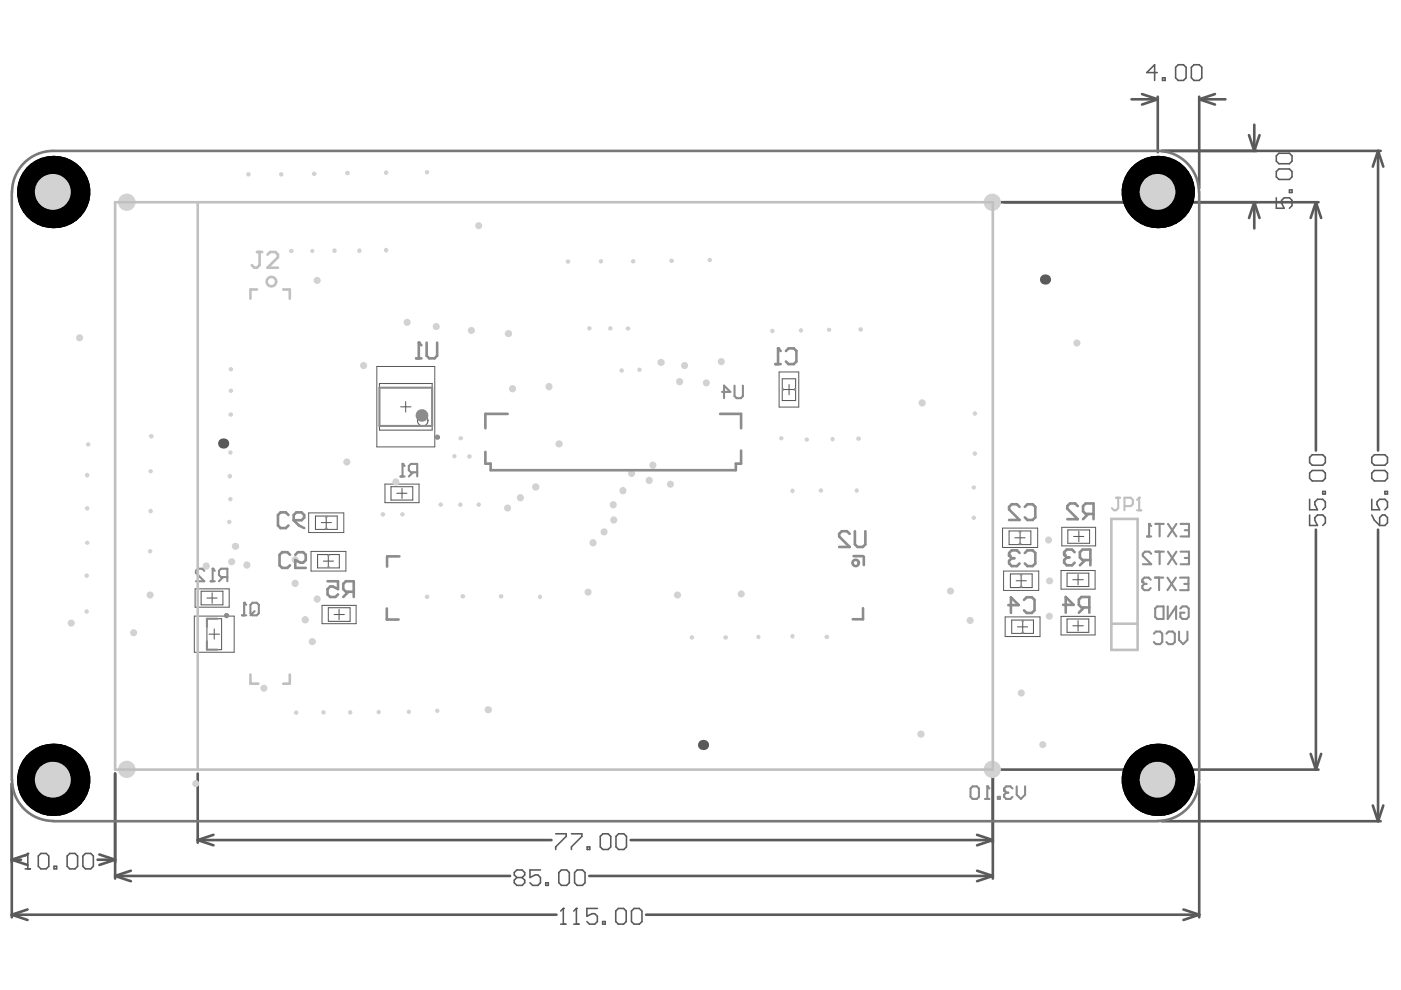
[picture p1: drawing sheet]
<svg xmlns="http://www.w3.org/2000/svg" width="297mm" height="210mm" viewBox="0 0 297 210" stroke-linecap="round" stroke-linejoin="round" font-family="sans-serif">
<g fill="none" stroke="#5a5a5a" stroke-width=".21">
<path d="M79.9 77.7h12.3v17.1h-12.3zM165.2 78.9h4.2v7.4h-4.2zM65.4 108.7h7.5v4.2h-7.5zM65.9 116.9h7.4v4.2h-7.4zM81.6 102.6h7.2v4h-7.2zM212.6 112h7.4v4.1h-7.4zM225.1 111.8h7.2v3.9h-7.2zM41.2 130.6h8.5v7.7h-8.5zM41.4 124.9h7.2v3.8h-7.2zM68.3 128.4h7.2v3.8h-7.2zM212.8 121.1h7.4v4.1h-7.4zM213.1 130.8h7.4v4.2h-7.4z"/>
<path d="M225 121h7.2v3.9h-7.2zM225 130.7h7.2v3.9h-7.2z"/>
</g>
<g fill="none" stroke="#5a5a5a" stroke-width=".22">
<path d="M85 86.3h2.1M86 85.1v2.3M166.2 82.6h2.2M167.3 81.5v2.2M68.1 110.8h2.2M68.6 119h2.1M69.2 109.7v2.2M69.6 117.9v2.2M84.1 104.6h2.2M85.2 103.5v2.2M215.2 114h2.1M216.3 112.9v2.2"/>
<path d="M227.6 113.7h2.2M228.7 112.6v2.3M43.9 126.8h2.1M44.3 134.5h2.2M45 125.7v2.2M45.4 133.4v2.1M70.8 130.3h2.2M71.9 129.2v2.2M215.4 123.1h2.2M215.7 132.9h2.2M216.5 122v2.2M216.8 131.8v2.2"/>
<path d="M227.5 132.7h2.2M227.5 122.9h2.2M228.6 121.8v2.2M228.6 131.6v2.2"/>
</g>
<g fill="none" stroke="#5a5a5a" stroke-width=".56">
<path d="M242.1 19.9l3.4 1.2M257.6 19.9l-3.3 1.2M239.9 21.1h5.6M245.5 20.5v11.8M245.5 21.1l-3.4 1.1M246.3 32h46.4M254.3 20.5v19.4M254.3 21.1h5.5M254.3 21.1l3.3 1.1M264.8 28.7l1.1 3.3M265.9 26.4v5.6M267 28.7l-1.1 3.3"/>
<path d="M292.2 32l1.1 3.3M292.2 32l-1.1 3.3M292.2 32v63.5M211.3 42.9h68.3M265.9 42.9l1.1 3.3M265.9 42.9l-1.1 3.3M265.9 42.9v5.5M279 42.9l1.1 3.3M279 42.9l-1.1 3.3M279 42.9v52.6M279 112.3v50.9M292.2 112.3v61.8"/>
<path d="M277.9 159.8l1.1 3.4M280.1 159.8l-1.1 3.4M2.5 166.2v28.3M24.4 164v22.3M41.9 164v14.7M41.9 178.1l3.4 1.1M41.9 178.1h75M45.3 177l-3.4 1.1M133.7 178.1h76.8M207.2 177l3.3 1.1M210.5 164v22.3M210.5 178.1l-3.3 1.1"/>
<path d="M211.3 163.2h68.3M246.3 174.1h46.4M254.3 166.2v28.3M291.1 170.8l1.1 3.3M293.3 170.8l-1.1 3.3M2.5 193.9l3.3 1.2M2.5 182.3l3.3 1.1M2.5 182.3h1.9M2.5 193.9h115.5M5.8 192.8l-3.3 1.1M5.8 181.2l-3.3 1.1M20.7 182.3h3.7"/>
<path d="M21.1 181.2l3.3 1.1M24.4 185.7l3.3 1.1M24.4 182.3l-3.3 1.1M24.4 185.7h83.7M27.7 184.6l-3.3 1.1M124.9 185.7h85.6M137 193.9h117.3M207.2 184.6l3.3 1.1M210.5 185.7l-3.3 1.1M250.9 192.8l3.4 1.1M254.3 193.9l-3.4 1.2"/>
</g>
<path d="M270.6 33l.6-.5h2.2l.5 .5v1.2l-.5 .5h-2.2l-.6-.5zM270.6 36.4l.6-.6h2.2l.5 .6v1.1l-.5 .5h-2.2l-.6-.5zM270.6 41.9v2.3h1.7l-.6-1.2v-.5l.6-.6h1.1l.5 .6v1.1l-.5 .6M273.4 40.3h.5v.5h-.5zM290.8 97l.6-.6h2.2l.6 .6v1.1l-.6 .5h-2.2l-.6-.5zM290.8 109.2l.6 1.1 1.1 1.1M290.8 100.3l.6-.5h2.2l.6 .5v1.1l-.6 .6h-2.2l-.6-.6zM290.8 105.9v2.2h1.7l-.5-1.1v-.6l.5-.5h1.1l.6 .5v1.1l-.6 .6M292.5 109.7l.6-.5h.5l.6 .5v1.2l-.6 .5h-1.1zM293.6 104.2h.6v.5h-.6zM5.3 184.2h1.1M5.9 180.9v3.3" fill="none" stroke="#5a5a5a" stroke-width=".33"/>
<circle cx="5.9" cy="180.9" r=".17" fill="#5a5a5a"/>
<path d="M5.9 180.9l-.6 .6M8.1 181.5l.6-.6h1.1l.5 .6v2.2l-.5 .5h-1.1l-.6-.5zM11.5 183.7h.5v.5h-.5zM14.2 181.5l.6-.6h1.1l.6 .6v2.2l-.6 .5h-1.1l-.6-.5zM17.6 181.5l.5-.6h1.1l.6 .6v2.2l-.6 .5h-1.1l-.5-.5zM118.9 195.9h1.1M119.4 192.6v3.3" fill="none" stroke="#5a5a5a" stroke-width=".33"/>
<circle cx="119.4" cy="192.6" r=".17" fill="#5a5a5a"/>
<path d="M119.4 192.6l-.5 .6M121.7 195.9h1.1M122.2 192.6v3.3" fill="none" stroke="#5a5a5a" stroke-width=".33"/>
<circle cx="122.2" cy="192.6" r=".17" fill="#5a5a5a"/>
<g fill="none" stroke="#5a5a5a" stroke-width=".33">
<path d="M245.4 15.4h-2.3l1.7-1.7v3.4M246.5 16.5h.5v.6h-.5zM249.3 14.3l.5-.6h1.1l.6 .6v2.2l-.6 .6h-1.1l-.5-.6zM252.6 14.3l.5-.6h1.2l.5 .6v2.2l-.5 .6h-1.2l-.5-.6zM277.7 97l.5-.6h2.2l.6 .6v1.1l-.6 .5h-2.2l-.5-.5zM277.7 100.3l.5-.5h2.2l.6 .5v1.1l-.6 .6h-2.2l-.5-.6zM277.7 105.9v2.2h1.6l-.5-1.1v-.6l.5-.5h1.1l.6 .5v1.1l-.6 .6M277.7 109.2v2.2h1.6l-.5-1.1v-.6l.5-.5h1.1l.6 .5v1.2l-.6 .5M280.4 104.2h.6v.5h-.6zM117.8 176.8h2.2v.5l-2.2 2.3v.5M121.2 176.8h2.2v.5l-2.2 2.3v.5M124.5 179.6h.5v.5h-.5z"/>
<path d="M127.3 177.3l.5-.5h1.1l.6 .5v2.3l-.6 .5h-1.1l-.5-.5zM130.6 177.3l.6-.5h1.1l.5 .5v2.3l-.5 .5h-1.1l-.6-.5zM109.6 186.1l-.6-.6v-.5l.6-.6h1.1l.6 .6v.5l-.6 .6M109.6 186.1l-.6 .5v.6l.6 .5h1.1l.6-.5v-.6l-.6-.5M109.6 186.1h1.1M114.6 184.4h-2.2v1.7l1.1-.6h.5l.6 .6v1.1l-.6 .5h-1.1l-.5-.5M115.7 187.2h.6v.5h-.6zM118.5 185l.5-.6h1.1l.6 .6v2.2l-.6 .5h-1.1l-.5-.5zM121.8 185l.6-.6h1.1l.5 .6v2.2l-.5 .5h-1.1l-.6-.5zM122.2 192.6l-.5 .6M126.7 192.6h-2.3v1.7l1.1-.6h.6l.6 .6v1.1l-.6 .5h-1.1l-.6-.5M127.8 195.4h.5v.5h-.5z"/>
<path d="M130.5 193.2l.6-.6h1.1l.6 .6v2.2l-.6 .5h-1.1l-.6-.5zM133.9 193.2l.5-.6h1.2l.5 .6v2.2l-.5 .5h-1.2l-.5-.5z"/>
</g>
<g fill="none" stroke="#5a5a5a" stroke-width=".22">
<path d="M80.5 81.3h11.1v9.9h-11.1zM165.9 80.3h2.8v4.6h-2.8zM66.9 109.4h4.6v2.8h-4.6zM67.3 117.6h4.6v2.8h-4.6zM82.9 103.2h4.6v2.8h-4.6zM213.9 112.6h4.7v2.9h-4.7zM226.4 112.4h4.6v2.8h-4.6zM42.6 125.4h4.7v2.8h-4.7zM43.9 131.2h3.1v6.5h-3.1zM69.6 128.9h4.6v2.8h-4.6zM214.2 121.7h4.6v2.9h-4.6zM214.5 131.5h4.6v2.8h-4.6z"/>
<path d="M226.2 121.5h4.6v2.9h-4.6zM226.2 131.2h4.6v2.9h-4.6z"/>
<circle cx="89.6" cy="89.2" r="1.11"/>
</g>
<path d="M2.5 40.7v124.6M2.6 40.7a8.7 8.7 0 0 1 8.7-8.7h234.2a8.7 8.7 0 0 1 8.7 8.7M254.3 40.7v124.6M2.6 165.3a8.7 8.7 0 0 0 8.7 8.8M11.3 174.1h234.2M254.2 165.3a8.7 8.7 0 0 1-8.7 8.8" fill="none" stroke="#787878" stroke-width=".56"/>
<g fill="#d2d2d2">
<circle cx="31.8" cy="116.9" r=".47"/>
<circle cx="31.9" cy="108.4" r=".49"/>
<circle cx="32" cy="99.9" r=".46"/>
<circle cx="32.1" cy="92.5" r=".49"/>
<circle cx="133.2" cy="69.6" r=".47"/>
<circle cx="129.4" cy="69.6" r=".47"/>
<circle cx="125" cy="69.6" r=".47"/>
<circle cx="182.5" cy="69.8" r=".49"/>
<circle cx="175.8" cy="69.9" r=".46"/>
<circle cx="169.8" cy="70.1" r=".47"/>
<circle cx="163.8" cy="70.2" r=".47"/>
<circle cx="206.7" cy="87.7" r=".47"/>
<circle cx="206.7" cy="96.2" r=".47"/>
<circle cx="206.5" cy="103.4" r=".46"/>
<circle cx="206.5" cy="109.8" r=".47"/>
<circle cx="130" cy="107" r=".76"/>
<circle cx="138.4" cy="98.6" r=".76"/>
<circle cx="133.9" cy="100.4" r=".76"/>
<circle cx="131.8" cy="78.6" r=".47"/>
<circle cx="135.6" cy="78.4" r=".47"/>
<circle cx="92.7" cy="150.7" r=".47"/>
<circle cx="86.7" cy="150.9" r=".46"/>
<circle cx="80.3" cy="151" r=".46"/>
<circle cx="74.3" cy="151" r=".47"/>
<circle cx="68.6" cy="151" r=".47"/>
<circle cx="62.8" cy="151.1" r=".47"/>
<circle cx="175.3" cy="135" r=".49"/>
<circle cx="168" cy="134.9" r=".47"/>
<circle cx="160.8" cy="135" r=".46"/>
<circle cx="153.9" cy="135.2" r=".49"/>
<circle cx="146.7" cy="135.2" r=".47"/>
<circle cx="114.5" cy="126.5" r=".46"/>
<circle cx="106.3" cy="126.4" r=".49"/>
<circle cx="98.1" cy="126.4" r=".49"/>
<circle cx="90.5" cy="126.5" r=".47"/>
<circle cx="81.2" cy="109.1" r=".49"/>
<circle cx="85.3" cy="109.1" r=".47"/>
<circle cx="97.7" cy="92.9" r=".47"/>
<circle cx="99.5" cy="96.8" r=".49"/>
<circle cx="96.3" cy="96.7" r=".46"/>
<circle cx="101.5" cy="107" r=".47"/>
<circle cx="97.6" cy="107" r=".47"/>
<circle cx="93.4" cy="107" r=".47"/>
<circle cx="181.6" cy="104" r=".46"/>
<circle cx="174.1" cy="104" r=".47"/>
<circle cx="168" cy="104.1" r=".47"/>
<circle cx="182" cy="93" r=".49"/>
<circle cx="176.5" cy="93.1" r=".46"/>
<circle cx="171.1" cy="93.2" r=".46"/>
<circle cx="165.7" cy="92.9" r=".46"/>
<circle cx="18.4" cy="129.7" r=".47"/>
<circle cx="18.4" cy="122" r=".47"/>
<circle cx="18.5" cy="115.1" r=".46"/>
<circle cx="18.5" cy="107.8" r=".47"/>
<circle cx="18.5" cy="100.8" r=".49"/>
<circle cx="18.7" cy="94.2" r=".47"/>
<circle cx="48.6" cy="110.7" r=".47"/>
<circle cx="48.8" cy="105.8" r=".47"/>
<circle cx="48.7" cy="101" r=".49"/>
<circle cx="48.8" cy="95.9" r=".47"/>
<circle cx="48.9" cy="87.9" r=".49"/>
<circle cx="49" cy="82.8" r=".47"/>
<circle cx="49" cy="78.3" r=".47"/>
<circle cx="150.5" cy="55.1" r=".47"/>
<circle cx="142.4" cy="55.3" r=".49"/>
<circle cx="134.2" cy="55.4" r=".47"/>
<circle cx="127.4" cy="55.4" r=".47"/>
<circle cx="120.4" cy="55.5" r=".49"/>
<circle cx="81.9" cy="53" r=".49"/>
<circle cx="76.2" cy="53.2" r=".49"/>
<circle cx="70.9" cy="53.2" r=".49"/>
<circle cx="66.2" cy="53.2" r=".44"/>
<circle cx="61.8" cy="53.2" r=".47"/>
<circle cx="90.5" cy="36.5" r=".47"/>
<circle cx="81.9" cy="36.6" r=".49"/>
<circle cx="73.7" cy="36.7" r=".49"/>
<circle cx="66.6" cy="36.9" r=".49"/>
<circle cx="59.6" cy="37" r=".47"/>
<circle cx="52.7" cy="37" r=".47"/>
<circle cx="116.4" cy="82" r=".76"/>
<circle cx="210.4" cy="163.1" r="1.83"/>
<circle cx="210.4" cy="42.9" r="1.83"/>
<circle cx="221.1" cy="157.9" r=".75"/>
<circle cx="205.7" cy="131.5" r=".75"/>
<circle cx="222.3" cy="114.5" r=".75"/>
<circle cx="103.5" cy="150.5" r=".77"/>
<circle cx="67.2" cy="59.5" r=".75"/>
<circle cx="201.5" cy="125.3" r=".75"/>
<circle cx="195.5" cy="85.4" r=".76"/>
<circle cx="16.9" cy="71.6" r=".75"/>
<circle cx="15.1" cy="132.1" r=".75"/>
<circle cx="195.3" cy="155.6" r=".77"/>
<circle cx="228.3" cy="72.7" r=".75"/>
<circle cx="101.5" cy="47.9" r=".75"/>
<circle cx="41.5" cy="166.1" r=".75"/>
<circle cx="26.9" cy="42.9" r="1.85"/>
<circle cx="26.9" cy="163.1" r="1.85"/>
<circle cx="107.6" cy="107.7" r=".75"/>
<circle cx="125.7" cy="115.1" r=".76"/>
<circle cx="128.1" cy="112.8" r=".75"/>
<circle cx="31.8" cy="126.2" r=".75"/>
<circle cx="86.3" cy="68.3" r=".75"/>
<circle cx="145.1" cy="77.5" r=".75"/>
<circle cx="149.8" cy="81.2" r=".75"/>
<circle cx="157.2" cy="125.9" r=".75"/>
<circle cx="143.6" cy="126.2" r=".75"/>
<circle cx="28.3" cy="134.2" r=".75"/>
<circle cx="222.5" cy="123.2" r=".75"/>
<circle cx="222.5" cy="130.7" r=".75"/>
<circle cx="107.8" cy="70.7" r=".77"/>
<circle cx="99.9" cy="70.1" r=".75"/>
<circle cx="92.5" cy="69.2" r=".75"/>
<circle cx="118.5" cy="94.1" r=".77"/>
<circle cx="110.3" cy="105.5" r=".76"/>
<circle cx="113.6" cy="103.2" r=".78"/>
<circle cx="130.1" cy="110.3" r=".76"/>
<circle cx="132.1" cy="104" r=".76"/>
<circle cx="142.1" cy="102.7" r=".75"/>
<circle cx="137.6" cy="101.9" r=".76"/>
<circle cx="49.9" cy="115.8" r=".77"/>
<circle cx="67.2" cy="127" r=".76"/>
<circle cx="66.2" cy="136" r=".77"/>
<circle cx="64.7" cy="131.4" r=".78"/>
<circle cx="56" cy="145.9" r=".75"/>
<circle cx="43.7" cy="120" r=".76"/>
<circle cx="83.9" cy="102.2" r=".76"/>
<circle cx="73.5" cy="97.9" r=".75"/>
<circle cx="49.1" cy="119.1" r=".75"/>
<circle cx="52.3" cy="119.8" r=".76"/>
<circle cx="62.6" cy="123.7" r=".76"/>
<circle cx="62.6" cy="118.7" r=".75"/>
<circle cx="77.1" cy="77.5" r=".75"/>
<circle cx="152.9" cy="76.7" r=".75"/>
<circle cx="124.7" cy="125.5" r=".75"/>
<circle cx="216.5" cy="146.9" r=".75"/>
<circle cx="144.1" cy="80.9" r=".76"/>
<circle cx="108.7" cy="82.4" r=".76"/>
<circle cx="140.2" cy="76.8" r=".77"/>
</g>
<g fill="none" stroke="#8c8c8c" stroke-width=".44">
<path d="M80.5 82.2h11.1v8.1h-11.1zM166 82.5v.2M168.5 82.5v.2M69.1 112.1h.2M69.1 109.6h.2M69.6 117.7h.1M216.2 112.7h.2M216.2 115.3h.2M43.9 136v1.7h2.2M44.6 123.2h.9M45.1 120.6v2.6M46.1 131.2h-2.2v1.7"/>
<path d="M47.3 122.4l-.9 .8M48.2 122.4h-1.3l-.5-.5v-.9l.5-.4h1.3v2.6M69.6 120.2h.1M216.4 121.9h.2M216.4 124.4h.2M216.7 134.1h.2M216.7 131.6h.2"/>
</g>
<path d="M107.6 87.8h-4.7v3M152.7 87.8h4.4v3M157.1 95.5v2.8h-1.1v1.4h-52v-1.4h-1.1v-2.5M82.1 118v2.1M82.1 118h2.6M181 117.9h2M183.1 118v1.8M82 129v2.4h2.5M183 129v2.3h-2.2" fill="none" stroke="#8c8c8c" stroke-width=".56"/>
<circle cx="45.1" cy="120.6" r=".22" fill="#8c8c8c"/>
<path d="M43.3 121l-.4-.4h-.9l-.5 .4v.5l1.8 1.7h-1.8M45.1 120.6l.4 .4M51.3 130.5h.9M51.8 127.8v2.7M53.1 128.2l.4-.4h.9l.5 .4v1.8l-.5 .5h-.9l-.4-.5zM54 129.6l-.9 .9" fill="none" stroke="#8c8c8c" stroke-width=".44"/>
<circle cx="51.8" cy="127.8" r=".22" fill="#8c8c8c"/>
<path d="M51.8 127.8l.4 .4" fill="none" stroke="#8c8c8c" stroke-width=".44"/>
<path d="M61.5 117.6l-.6-.5h-1.1l-.5 .5v2.3l.5 .5h1.1l.6-.5M62.6 117.6l.6-.5h1.1l.5 .5v1.1l-.5 .6h-.6l-1.1-.6v1.7h2.2M180.1 113.2l-.5-.6h-1.1l-.6 .6v.5l2.2 2.3h-2.2M181.3 112.6v2.8l.5 .6h1.1l.6-.6v-2.8M216.2 117.2l-.6-.5h-1.1l-.6 .5v.6M217.3 117.2l.5-.5h1.1l.6 .5v2.3l-.6 .5h-1.1l-.5-.5" fill="none" stroke="#8c8c8c" stroke-width=".56"/>
<circle cx="213.9" cy="117.8" r=".28" fill="#8c8c8c"/>
<path d="M88.2 76h1.1M88.8 72.6v3.4M90.5 72.6v2.8l.5 .6h1.1l.6-.6v-2.8M61.2 109.2l-.6-.6h-1.1l-.6 .6v2.2l.6 .6h1.1l.6-.6M62.3 109.2l.5-.6h1.1l.6 .6v.5l-.6 .6h-1.6zM62.3 110.3l1.1 1.1 1.1 .6M213.9 117.8l.6 .6M214.5 118.4h.6M214.5 118.4l-.6 .5v.6l.6 .5h1.1l.6-.5M69.4 123.2h2.3v1.7l-1.1-.5h-.6l-.6 .5v1.1l.6 .6h1.1l.6-.6M73.9 125.5l-1.1 1.1M75 125.5h-1.7l-.5-.6v-1.1l.5-.6h1.7v3.4" fill="none" stroke="#8c8c8c" stroke-width=".56"/>
<circle cx="88.8" cy="72.6" r=".28" fill="#8c8c8c"/>
<path d="M88.8 72.6l.5 .6M164.4 77.2h1.1M165 73.9v3.3M166.6 74.4l.6-.5h1.1l.6 .5v2.2l-.6 .6h-1.1l-.6-.6" fill="none" stroke="#8c8c8c" stroke-width=".56"/>
<circle cx="165" cy="73.9" r=".28" fill="#8c8c8c"/>
<path d="M165 73.9l.5 .5M216.2 107.5l-.6-.6h-1.1l-.6 .6v.5l2.3 2.2h-2.3M217.3 107.5l.5-.6h1.1l.6 .6v2.2l-.6 .5h-1.1l-.5-.5M213.8 128.3h2.2l-1.7-1.7v3.4M217.1 127.2l.6-.6h1.1l.5 .6v2.2l-.5 .6h-1.1l-.6-.6" fill="none" stroke="#8c8c8c" stroke-width=".56"/>
<path d="M85.3 98.4v2.6M84.9 101h.9M87.6 100.1l-.9 .9M88.5 100.1h-1.4l-.4-.4v-.9l.4-.4h1.4v2.6" fill="none" stroke="#8c8c8c" stroke-width=".44"/>
<circle cx="85.3" cy="98.4" r=".22" fill="#8c8c8c"/>
<g fill="none" stroke="#8c8c8c" stroke-width=".44">
<path d="M85.3 98.4l.5 .4M153.1 83.1h1.7l-1.3-1.3v2.6M155.7 81.8v2.2l.5 .4h.9l.4-.4v-2.2M244.1 117.4l-.5-.4h-.9l-.4 .4v.5l1.8 1.7h-1.8M245 117h1.7M245.9 117v2.6M247.6 117l1.8 2.6M249.4 117l-1.8 2.6M250.3 117h1.8v2.6h-1.8M251.2 118.3h.9M244.6 134.4l.5-.5h.9l.4 .5v1.7l-.4 .5h-.9l-.5-.5M247.3 134.4l.5-.5h.8l.5 .5v1.7l-.5 .5h-.8l-.5-.5"/>
<path d="M250 133.9v1.8l.9 .9 .9-.9v-1.8M214.7 167.2l-.5-.5h-.9l-.4 .5v.4M215.6 166.7v1.8l.8 .9 .9-.9v-1.8"/>
</g>
<circle cx="212.9" cy="167.6" r=".22" fill="#8c8c8c"/>
<path d="M208.9 169.4h.9M209.3 166.7v2.7M211.6 169h.4v.4h-.4zM212.9 167.6l.4 .5M213.3 168.1h.5M213.3 168.1l-.4 .4v.5l.4 .4h.9l.5-.4" fill="none" stroke="#8c8c8c" stroke-width=".44"/>
<circle cx="209.3" cy="166.7" r=".22" fill="#8c8c8c"/>
<g fill="none" stroke="#8c8c8c" stroke-width=".44">
<path d="M243.2 113.7h.9M243.6 111.1v2.6M245 111.1h1.7M245.9 111.1v2.6M247.6 111.1l1.8 2.6M249.4 111.1l-1.8 2.6M250.3 111.1h1.8v2.6h-1.8M251.2 112.4h.9M244.9 129l.5-.4h1.3v2.6h-1.3l-.5-.4zM247.6 128.6v2.6l1.8-2.6v2.6M250.3 129l.4-.4h.9l.4 .4v1.8l-.4 .4h-.9l-.4-.4v-.9h.8M205.8 167.2l.4-.5h.9l.5 .5v1.8l-.5 .4h-.9l-.4-.4z"/>
<path d="M209.3 166.7l.5 .5"/>
</g>
<circle cx="243.6" cy="111.1" r=".22" fill="#8c8c8c"/>
<path d="M243.6 111.1l.5 .4M244 122.9l-.5-.4h-.9l-.4 .4v.5M244.9 122.5h1.7M245.7 122.5v2.6M247.5 122.5l1.8 2.6M249.3 122.5l-1.8 2.6M250.2 122.5h1.8v2.6h-1.8M251.1 123.8h.9" fill="none" stroke="#8c8c8c" stroke-width=".44"/>
<circle cx="242.2" cy="123.4" r=".22" fill="#8c8c8c"/>
<path d="M242.2 123.4l.4 .4M242.6 123.8h.5M242.6 123.8l-.4 .4v.5l.4 .4h.9l.5-.4" fill="none" stroke="#8c8c8c" stroke-width=".44"/>
<path d="M227.8 117.1l-.5-.6h-1.1l-.6 .6v.5M230.1 118.7l-1.1 1.2M231.2 118.7h-1.7l-.5-.5v-1.1l.5-.6h1.7v3.4" fill="none" stroke="#8c8c8c" stroke-width=".56"/>
<circle cx="225.6" cy="117.6" r=".28" fill="#8c8c8c"/>
<g fill="none" stroke="#8c8c8c" stroke-width=".56">
<path d="M225.6 117.6l.6 .6M226.2 118.2h.5M226.2 118.2l-.6 .5v.6l.6 .6h1.1l.5-.6M228.5 107.3l-.5-.6h-1.2l-.5 .6v.6l2.2 2.2h-2.2M230.7 109l-1.1 1.1M231.8 109h-1.6l-.6-.6v-1.1l.6-.6h1.6v3.4M225.4 128.2h2.2l-1.6-1.6v3.3M229.8 128.8l-1.1 1.1M231 128.8h-1.7l-.6-.6v-1.1l.6-.5h1.7v3.3"/>
<circle cx="92.7" cy="92.7" r=".28"/>
<circle cx="181.4" cy="119.4" r=".67"/>
<circle cx="48" cy="130.5" r=".28"/>
</g>
<circle cx="89.5" cy="88.1" r=".67" fill="none" stroke="#8c8c8c" stroke-width="1.3"/>
<circle cx="11.3" cy="165.3" r="7.7" fill="#000"/>
<circle cx="11.2" cy="165.3" r="3.8" fill="#d2d2d2"/>
<circle cx="11.3" cy="40.7" r="7.7" fill="#000"/>
<circle cx="11.2" cy="40.7" r="3.8" fill="#d2d2d2"/>
<circle cx="245.5" cy="165.3" r="7.7" fill="#000"/>
<circle cx="245.4" cy="165.3" r="3.8" fill="#d2d2d2"/>
<circle cx="245.5" cy="40.7" r="7.7" fill="#000"/>
<circle cx="245.4" cy="40.7" r="3.8" fill="#d2d2d2"/>
<g fill="#5a5a5a">
<circle cx="47.3" cy="94" r="1.08"/>
<circle cx="149.1" cy="158" r="1.08"/>
<circle cx="221.6" cy="59.3" r="1.08"/>
</g>
<circle cx="11.3" cy="165.3" r="7.7" fill="#000"/>
<circle cx="11.2" cy="165.3" r="3.8" fill="#d2d2d2"/>
<circle cx="11.3" cy="40.7" r="7.7" fill="#000"/>
<circle cx="11.2" cy="40.7" r="3.8" fill="#d2d2d2"/>
<circle cx="245.5" cy="165.3" r="7.7" fill="#000"/>
<circle cx="245.4" cy="165.3" r="3.8" fill="#d2d2d2"/>
<circle cx="245.5" cy="40.7" r="7.7" fill="#000"/>
<circle cx="245.4" cy="40.7" r="3.8" fill="#d2d2d2"/>
<path d="M24.4 42.9h186.1v120.3h-186.1zM41.9 42.9v120.3M54.5 61.4h-1.4v1.9M60 61.4h1.4v1.9M235.6 110h5.6v27.8h-5.6zM235.6 132.2h5.6M53.1 143v2h1.7M61.4 143v2h-1.4" fill="none" stroke="#c0c0c0" stroke-width=".56"/>
<path d="M236.6 105.5h.9M237.1 105.5v2.2l-.5 .5h-.4l-.5-.5M238.4 107.3h1.3l.5-.4v-.9l-.5-.5h-1.3v2.7M241.1 108.2h.9M241.5 105.5v2.7" fill="none" stroke="#c0c0c0" stroke-width=".44"/>
<circle cx="241.5" cy="105.5" r=".22" fill="#c0c0c0"/>
<path d="M241.5 105.5l-.4 .5" fill="none" stroke="#c0c0c0" stroke-width=".44"/>
<g fill="none" stroke="#c0c0c0" stroke-width=".56">
<path d="M54.5 53.4h1.1M55 53.4v2.8l-.5 .6h-.6l-.5-.6M56.7 54l.6-.6h1.1l.5 .6v.5l-2.2 2.3h2.2"/>
<circle cx="57.5" cy="59.7" r="1"/>
</g>
</svg>
